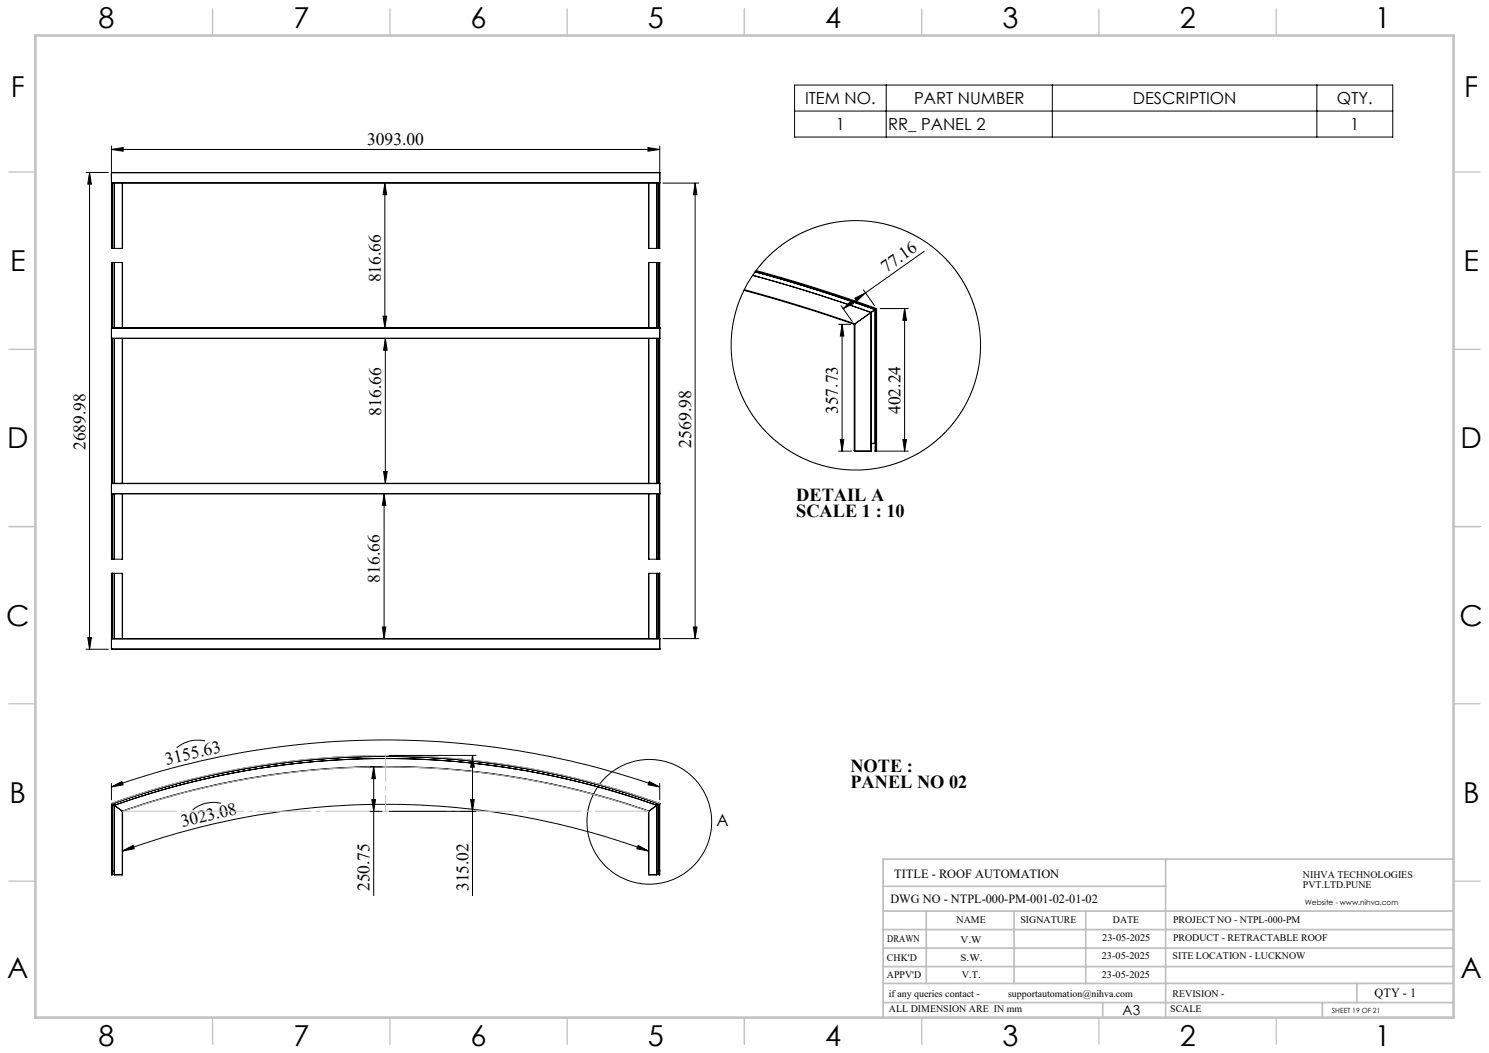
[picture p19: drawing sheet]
<svg xmlns="http://www.w3.org/2000/svg" width="420mm" height="297mm" viewBox="0 0 420 297" stroke-linecap="round" stroke-linejoin="round" font-family="sans-serif">
<defs><g id="words">
<g font-size="8.1">
<text x="27.8" y="8">8</text>
<text x="82.8" y="8">7</text>
<text x="132.8" y="8">6</text>
<text x="182.8" y="8">5</text>
<text x="232.8" y="8">4</text>
<text x="282.8" y="8">3</text>
<text x="332.8" y="8">2</text>
<text x="387.8" y="8">1</text>
<text x="3" y="27.2">F</text>
<text x="413" y="27.2">F</text>
<text x="2.8" y="76.5">E</text>
<text x="412.8" y="76.5">E</text>
<text x="2" y="126.5">D</text>
<text x="412" y="126.5">D</text>
<text x="1.7" y="176.5">C</text>
<text x="411.7" y="176.5">C</text>
<text x="2.7" y="226.5">B</text>
<text x="412.7" y="226.5">B</text>
<text x="2" y="275.7">A</text>
<text x="412" y="275.7">A</text>
<text x="27.8" y="295">8</text>
<text x="82.8" y="295">7</text>
<text x="132.8" y="295">6</text>
<text x="182.8" y="295">5</text>
<text x="232.8" y="295">4</text>
<text x="282.8" y="295">3</text>
<text x="332.8" y="295">2</text>
<text x="387.8" y="295">1</text>
</g>
<g font-size="5.2">
<text x="224.6" y="141.2">DETAIL A</text>
<text x="224.6" y="145.8">SCALE 1 : 10</text>
<text x="239.9" y="217.8">NOTE :</text>
<text x="239.9" y="222.4">PANEL NO 02</text>
</g>
<text font-size="5" x="194.9" y="126.3" transform="rotate(-90 194.9 126.3)">2569.98</text>
<g font-size="4.9">
<text x="103.6" y="41">3093.00</text>
<text x="250" y="77" transform="rotate(-35 250 77)">77.16</text>
<text x="107.4" y="79.6" transform="rotate(-90 107.4 79.6)">816.66</text>
<text x="107.5" y="117.3" transform="rotate(-90 107.5 117.3)">816.66</text>
<text x="236.4" y="116.8" transform="rotate(-90 236.4 116.8)">357.73</text>
<text x="254" y="116.8" transform="rotate(-90 254 116.8)">402.24</text>
<text x="24.1" y="127" transform="rotate(-90 24.1 127)">2689.98</text>
<text x="107.2" y="164.3" transform="rotate(-90 107.2 164.3)">816.66</text>
<text x="47" y="215.7" transform="rotate(-13 47 215.7)">3155.63</text>
<text x="51.5" y="233.2" transform="rotate(-13 51.5 233.2)">3023.08</text>
<text x="104.2" y="251.4" transform="rotate(-90 104.2 251.4)">250.75</text>
<text x="132.1" y="251.4" transform="rotate(-90 132.1 251.4)">315.02</text>
</g>
<g font-size="4.7">
<text x="227.1" y="29.3">ITEM NO.</text>
<text x="257.9" y="29.3">PART NUMBER</text>
<text x="319.5" y="29.3">DESCRIPTION</text>
<text x="377.1" y="29.3">QTY.</text>
<text x="235.8" y="36.6">1</text>
<text x="250.5" y="36.6">RR_ PANEL 2</text>
<text x="380.9" y="36.6">1</text>
<text x="202.1" y="233.1">A</text>
</g>
<text font-size="3.9" x="316.7" y="286.4">A3</text>
<g font-size="3.5">
<text x="252.2" y="247.6">TITLE - ROOF AUTOMATION</text>
<text x="251.2" y="254.7">DWG NO - NTPL-000-PM-001-02-01-02</text>
<text x="387.7" y="281.1">QTY - 1</text>
</g>
<g font-size="2.8">
<text x="367.5" y="247.6">NIHVA TECHNOLOGIES</text>
<text x="367.5" y="250.5">PVT.LTD.PUNE</text>
<text x="269.8" y="260.3">NAME</text>
<text x="287.8" y="260.3">SIGNATURE</text>
<text x="313.9" y="260.4">DATE</text>
<text x="330.9" y="260.4">PROJECT NO - NTPL-000-PM</text>
<text x="250.3" y="265.6">DRAWN</text>
<text x="270.9" y="266.1">V.W</text>
<text x="310.9" y="265.5">23-05-2025</text>
<text x="330.9" y="265.5">PRODUCT - RETRACTABLE ROOF</text>
<text x="250.2" y="271.1">CHK'D</text>
<text x="250.2" y="275.8">APPV'D</text>
<text x="270.9" y="271.1">S.W.</text>
<text x="271.3" y="275.8">V.T.</text>
<text x="310.8" y="270.6">23-05-2025</text>
<text x="310.8" y="275.8">23-05-2025</text>
<text x="330.7" y="270.6">SITE LOCATION - LUCKNOW</text>
<text x="250.7" y="281.1">if any queries contact -</text>
<text x="284.3" y="281.1">supportautomation@nihva.com</text>
<text x="330.7" y="281.1">REVISION -</text>
<text x="250.7" y="285.6">ALL DIMENSION ARE IN mm</text>
<text x="330.1" y="285.6">SCALE</text>
</g>
<text font-size="2.1" x="368.1" y="255.1">Website - www.nihva.com</text>
<text font-size="2" x="375.7" y="285.6">SHEET 19 OF 21</text>
</g></defs>
<g fill="none" stroke="#000" stroke-width=".28">
<path d="M224.1 24h168.8v14.7h-168.8zM224.1 31.3h168.8M250 24v14.7M296.8 24v14.7M371.4 24v14.7M24.3 48.6h6.3M25.3 48.6l.5 3.3h-1zM25.3 48.6v134.5M31.4 41.2l.1 28.9M31.4 42.2l3.3-.6v1zM31.4 42.2h154.7M31.5 51.6l-.1-.1h154.7l-.1 .1"/>
<path d="M31.5 48.6l-.1 .2h154.7M31.5 48.6h154.5M31.5 51.6h154.5M31.5 51.6h.1M31.5 48.6h.1M31.5 51.6v18.5M31.6 51.6v18.5M32.2 51.6v18.5M34.5 51.6v18.5M34.6 51.6l-.1 18.5M108.5 51.6l.6 3.3h-1zM108.5 51.6v40.9"/>
<path d="M182.8 41.6l3.3 .6-3.3 .4zM183 51.6v18.5M185.3 51.6v18.5v-18.5M185.9 51.6v18.5M186 48.6h.1M186 51.6h.1M186 48.6l.1 .2M186 51.6v18.5M186.1 41.2l-.1 28.9M187 51.6h10.1M196.1 51.6l.5 3.3h-1zM196.1 51.6v128.5"/>
<path d="M31.5 74v83.7M31.5 74v18.5M31.5 74h3M31.5 70.1h3M31.6 74v18.5M31.6 74h.1M31.6 70.1h.1M32.2 70.1h.1M32.2 74v18.5M34.5 74l.1 18.5M34.5 74v18.5M183 74v18.5"/>
<path d="M183 74h3M183 70.1h3M185.9 74h.1M185.9 70.1h.1M185.9 74v18.5M186 74v83.7M186 74v18.5M212.3 77.7a434.4 434.4 0 0 1 33.4 10.5M212.3 77.6a434.4 434.4 0 0 1 33.4 10.5M213 76.7a451.4 451.4 0 0 1 33.8 10.6M213 76.7a421.2 421.2 0 0 1 33.9 10.6 476.9 476.9 0 0 0-33.9-10.6zM213.1 76.5a470.7 470.7 0 0 1 34 10.7"/>
<path d="M213.3 76.3a444.1 444.1 0 0 1 34 10.7M260.7 70.9l-22.9 16.2M31.4 92.6h154.7M31.4 95.4h154.7M31.4 95.4l.1 .1M31.5 92.5h154.5M31.5 92.5l-.1 .1M31.5 95.5h154.5M31.5 95.5h.1M31.5 92.5h.1M31.5 95.5v40.8M31.6 95.5v40.8"/>
<path d="M32.2 95.5v40.8M34.5 95.5v40.8M34.6 95.5v40.8M108.1 89.2h1l-.6 3.3zM108.7 95.5l.5 3.3h-1zM108.7 95.5v40.8M183 95.5v40.8M185.3 92.5v-18.5v18.5M185.3 95.5v40.8M185.9 95.5v40.8M186 92.5h.1M186 95.5h.1"/>
<path d="M186 92.5l.1 .1M186 95.5v40.8M186.1 95.4l-.1 .1M209.8 81.9a449.7 449.7 0 0 1 31.1 9.6M209.9 81.7a451.5 451.5 0 0 1 31.3 9.6M236.5 91.5h3.5M237.2 86.3l3.2 4.4M237.5 91.5l.5 3.3h-1zM237.5 91.5v35.7M237.8 87.1l2.4-2.4 .6 .9zM240.9 91.5v35.5l.3 .2M241.1 84.1l3-1.5-2.4 2.3z"/>
<path d="M241.2 91.3l-.3 .2M241.2 91.3v35.9M243.6 81.8l3.1 4.4M245.7 88.1h.1M245.7 88.2l-4.5 3.1M245.7 88.1v39.1M246.8 87.3l-1.1 .8M246.8 87.3v37.8M246.9 87.3h-.1M246.9 87.3h.1M246.9 87.3v39.9M247.1 87.2l-.2 .1"/>
<path d="M247.1 87.2v40M247.3 87l-.2 .2M247.3 87v40M248.2 87h8M255.2 87l.5 3.3h-1zM255.2 87v40.2M31.4 136.4h154.7M31.5 139.3l-.1-.1h154.7l-.1 .1M31.5 139.3h154.5M31.5 136.3h154.5M31.5 136.3l-.1 .1M31.5 139.3h.1"/>
<path d="M31.5 136.3h.1M31.5 139.3v18.4M31.6 139.3v18.4M32.2 139.3v18.4M34.5 139.3v18.4M34.6 139.3l-.1 18.4M108.2 133h1l-.5 3.3zM108.3 139.3l.5 3.3h-1zM108.3 139.3v40.8M183 139.3v18.4M185.3 139.3v18.4v-18.4M185.9 139.3v18.4"/>
<path d="M186 136.3h.1M186 136.3l.1 .1M186 139.3h.1M186 139.3v18.4M236.5 127.2h3.7M237 124h1l-.5 3.2zM241.2 127.2h4.5M245.7 127.2h.1M245.7 125.1h1.1M246.7 127.2h9.5M246.8 125.1h.1M246.9 127.2h.1"/>
<path d="M247.3 127l-.2 .2M254.7 124h1l-.5 3.2zM31.5 157.7h3M31.6 157.7h.1M32.2 157.7h.1M183 157.7h3M185.9 157.7h.1M24.8 179.8h1l-.5 3.3zM31.5 161.7l-.1 21.4M31.5 161.7v18.4M31.5 161.7h3M31.6 161.7v18.4"/>
<path d="M31.6 161.7h.1M32.2 161.7v18.4M34.5 161.7l.1 18.4M34.5 161.7v18.4M107.8 176.8h1l-.5 3.3zM183 161.7v18.4M183 161.7h3M185.9 161.7h.1M185.9 161.7v18.4M186 161.7l.1 21.4M186 161.7v18.4M195.6 176.8h1l-.5 3.3z"/>
<path d="M24.3 183.1h6.3M31.4 183.1h.1M31.4 183.1h154.7M31.4 180.2h154.7M31.5 183.1h.1M31.5 180.1l-.1 .1M31.5 180.1h.1M31.5 180.1h154.5M31.5 183.1h154.5M185.3 180.1v-18.4v18.4M186 180.1l.1 .1M186 180.1h.1"/>
<path d="M186 183.1h.1M186.1 183.1h-.1M187 180.1h10.1M57.9 209a9.2 9.2 0 0 0-8.1 1.9M104.4 216.3h3.4M105.4 216.3l.5 3.3h-1zM105.4 216.3v36.3M109.7 213.1h24.6M133.3 213.1l.5 3.3h-1zM133.3 213.1v39.5M31.4 226.6l.1 .1M31.4 226.6a228.6 228.6 0 0 1 154.7 0"/>
<path d="M31.4 226.6v20M31.4 222l3-1.6 .3 1zM31.4 222a232 232 0 0 1 154.7 0M31.4 221v4.6M31.5 226.7a228.6 228.6 0 0 1 154.5 0M31.5 226.7v20M31.5 226.7h.1M31.6 226.7v.1M31.6 226.7a228.7 228.7 0 0 1 154.3 0M31.6 226.7v20M31.6 226.8h.1M31.6 226.8a228.5 228.5 0 0 1 154.3 0"/>
<path d="M31.6 226.8v19.9M31.6 226.8l.6 .4M32.2 227.2h.1M32.2 227.2a228.1 228.1 0 0 1 153.1 0M32.2 227.2v19.5M32.2 227.2a228.5 228.5 0 0 1 153.1 0M32.2 227.2l2.3 1.6M34.5 228.8h.1M34.5 228.8v17.9M34.5 228.8a225.8 225.8 0 0 1 148.5 0M34.6 228.8a225.3 225.3 0 0 1 148.3 0M34.6 228.8v17.8"/>
<path d="M62.3 226.6a9.2 9.2 0 0 0-8 1.9M104.4 228.8h3.4M104.9 225.5h1l-.5 3.3zM109.7 228.8h24.6M132.8 225.5h1l-.5 3.3zM180 238.4l2.9 1.6-3.3-.6zM183 228.8v17.9M183 228.8h-.1M183.1 220.4l3 1.6-3.3-.6zM185.3 227.2h.1M185.3 227.2l-2.3 1.6M185.3 227.2v19.5"/>
<path d="M185.9 226.8h.1M185.9 226.8l-.6 .4M185.9 226.7v.1M185.9 226.7v20M186 226.7h-.1M186 226.7v20M186.1 226.6l-.1 .1M186.1 226.6l-.1 20.1M186.1 221v4.6M31.4 246.6l.1 .1M31.5 246.7h.1M31.6 246.7h.1"/>
<path d="M31.6 245.6h.1M31.6 245.6h.6M32.2 246.7h.1M32.2 246.7h2.3M34.6 246.6l-.1 .1M34.6 240l2.9-1.6 .4 1zM34.6 240a215.6 215.6 0 0 1 148.3 0M183 246.7h2.3M185.3 246.7h.1M185.3 245.6h.6M185.9 246.7h.1M185.9 245.6h.1"/>
<circle cx="241.4" cy="97.4" r="35.2"/>
<circle cx="183.2" cy="231.8" r="17.6"/>
</g>
<path d="M31.4 226.6a227.4 227.4 0 0 1 154.7 0M34.6 228.8a225.3 225.3 0 0 1 148.3 0" fill="none" stroke="#c0c0c0" stroke-width=".28"/>
<path d="M34.6 228.8h148.3" fill="none" stroke="#c0c0c0" stroke-width=".28" stroke-dasharray="15.2 1.3 1.3 1.3" stroke-dashoffset=".1" stroke-linecap="butt"/>
<path d="M108.8 213.1v15.7" fill="none" stroke="#c0c0c0" stroke-width=".28" stroke-dasharray="15.2 1.3 1.3 1.3" stroke-dashoffset="7.9" stroke-linecap="butt"/>
<g fill="none" stroke="#c0c0c0" stroke-width=".35">
<path d="M60 2.5v7.5M110 2.5v7.5M160 2.5v7.5M210 2.5v7.5M260 2.5v7.5M310 2.5v7.5M360 2.5v7.5M2.5 48.5h7.5M410 48.5h7.5M2.5 98.5h7.5M410 98.5h7.5M2.5 148.5h7.5"/>
<path d="M410 148.5h7.5M2.5 198.5h7.5M410 198.5h7.5M2.5 248.5h7.5M410 248.5h7.5M60 287v7.5M110 287v7.5M160 287v7.5M210 287v7.5M260 287v7.5M310 287v7.5M360 287v7.5"/>
</g>
<g fill="none" stroke="#c0c0c0" stroke-width=".5">
<path d="M249.1 257h160.9M249.1 250h79.7M261.3 257v20.4M286 257v20.4M306.2 257v20.4M328.8 242.3v44.7M410 242.3h-160.9v44.7M249.1 272.6h160.9M249.1 267.4h160.9M249.1 262.2h160.9M249.1 277.4h160.9M382.7 277.4v5.4"/>
<path d="M249.1 282.8h160.9M311 282.8v4.2M373 282.8v4.2"/>
</g>
<path d="M10 10h400v277h-400z" fill="none" stroke="#c0c0c0" stroke-width=".7"/>
<g fill="#000">
<path d="M31.4 42.2l3.3-.6v1zM182.8 41.6l3.3 .6-3.3 .4z"/>
<path d="M108.5 51.6l.6 3.3h-1zM108.1 89.2h1l-.6 3.3zM108.7 95.5l.5 3.3h-1zM108.2 133h1l-.5 3.3zM108.3 139.3l.5 3.3h-1zM107.8 176.8h1l-.5 3.3zM25.3 48.6l.5 3.3h-1zM24.8 179.8h1l-.5 3.3z"/>
<path d="M196.1 51.6l.5 3.3h-1zM195.6 176.8h1l-.5 3.3z"/>
<path d="M237.8 87.1l2.4-2.4 .6 .9zM241.1 84.1l3-1.5-2.4 2.3z"/>
<path d="M255.2 87l.5 3.3h-1zM254.7 124h1l-.5 3.2zM237.5 91.5l.5 3.3h-1zM237 124h1l-.5 3.2z"/>
<path d="M104.9 225.5h1l-.5 3.3zM105.4 216.3l.5 3.3h-1z"/>
<path d="M132.8 225.5h1l-.5 3.3zM133.3 213.1l.5 3.3h-1z"/>
<path d="M183.1 220.4l3 1.6-3.3-.6zM31.4 222l3-1.6 .3 1z"/>
<path d="M180 238.4l2.9 1.6-3.3-.6zM34.6 240l2.9-1.6 .4 1z"/>
</g>
<use href="#words"/>
</svg>
